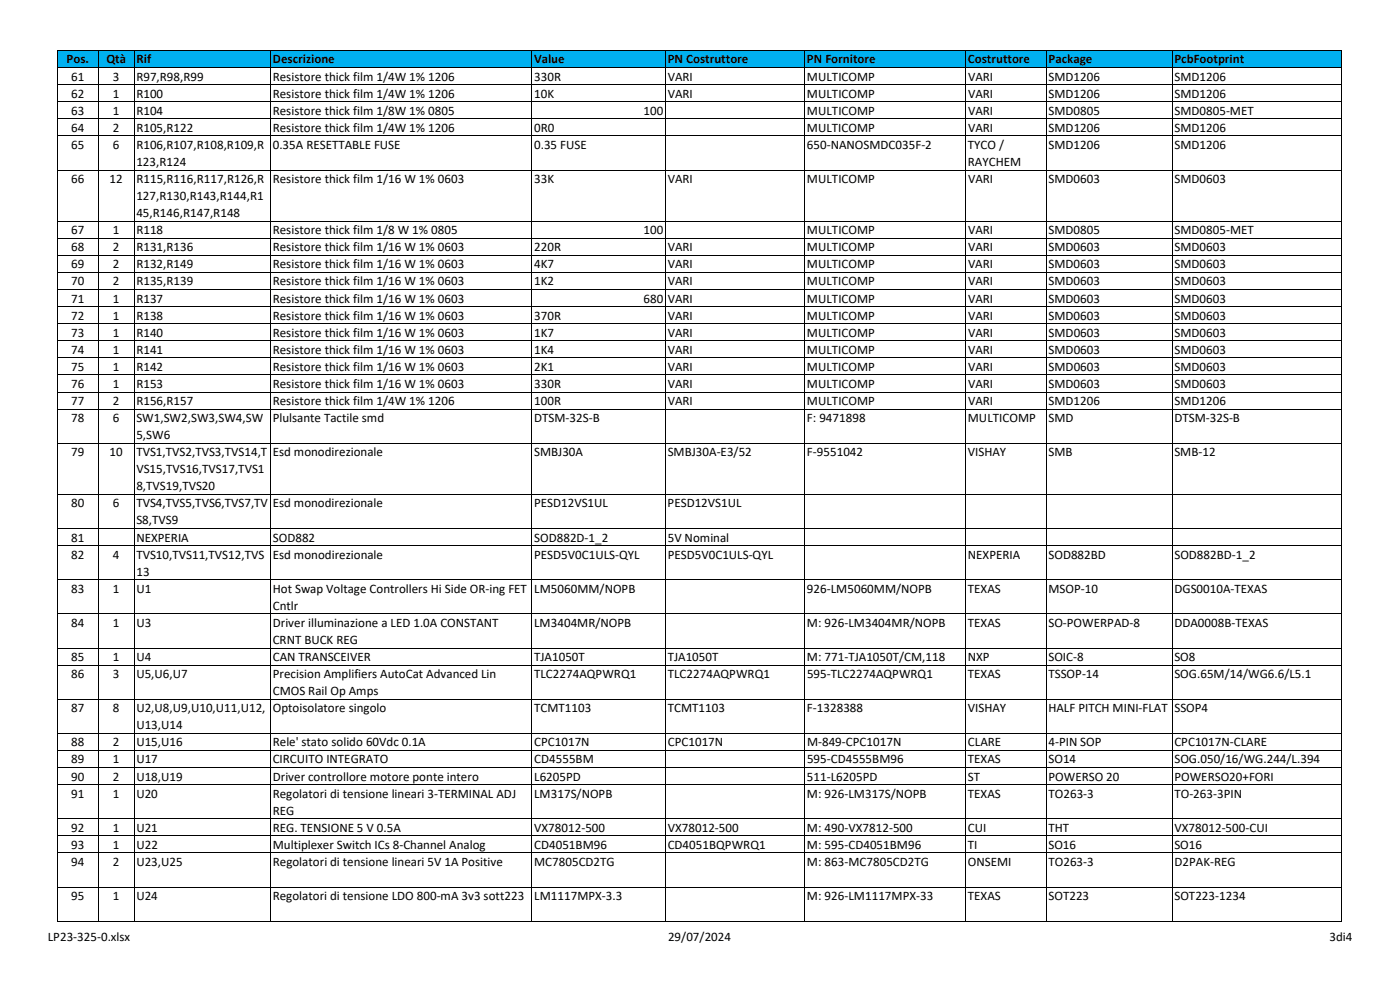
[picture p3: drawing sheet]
<svg xmlns="http://www.w3.org/2000/svg" width="420mm" height="297mm" viewBox="0 0 420 297" stroke-linecap="round" stroke-linejoin="round" font-family="sans-serif">
<defs><g id="words">
<g font-size="3.9">
<text x="20" y="19">Pos.</text>
<text x="31.9" y="19">Qtà</text>
<text x="41" y="19">Rif</text>
<text x="81.9" y="19">Descrizione</text>
<text x="160.3" y="19">Value</text>
<text x="200.4" y="19">PN Costruttore</text>
<text x="242.2" y="19">PN Fornitore</text>
<text x="290.5" y="19">Costruttore</text>
<text x="314.7" y="19">Package</text>
<text x="352.5" y="19">PcbFootprint</text>
<text x="21.4" y="24.2">61</text>
<text x="21.4" y="29.3">62</text>
<text x="33.9" y="24.2">3</text>
<text x="33.9" y="29.3">1</text>
<text x="40.9" y="24.2">R97,R98,R99</text>
<text x="40.9" y="29.3">R100</text>
<text x="81.8" y="29.3">Resistore thick film 1/4W 1% 1206</text>
<text x="81.9" y="24.2">Resistore thick film 1/4W 1% 1206</text>
<text x="160.3" y="29.3">10K</text>
<text x="160.3" y="24.2">330R</text>
<text x="200.4" y="24.2">VARI</text>
<text x="200.4" y="29.3">VARI</text>
<text x="242.2" y="24.2">MULTICOMP</text>
<text x="242.2" y="29.3">MULTICOMP</text>
<text x="290.5" y="29.3">VARI</text>
<text x="290.5" y="24.2">VARI</text>
<text x="314.7" y="29.3">SMD1206</text>
<text x="314.7" y="24.2">SMD1206</text>
<text x="352.5" y="29.3">SMD1206</text>
<text x="352.5" y="24.2">SMD1206</text>
<text x="21.4" y="34.4">63</text>
<text x="33.9" y="34.4">1</text>
<text x="40.9" y="34.4">R104</text>
<text x="81.8" y="34.4">Resistore thick film 1/8W 1% 0805</text>
<text x="193.2" y="34.4">100</text>
<text x="242.2" y="34.4">MULTICOMP</text>
<text x="290.5" y="34.4">VARI</text>
<text x="314.7" y="34.4">SMD0805</text>
<text x="352.5" y="34.4">SMD0805‐MET</text>
<text x="21.4" y="39.5">64</text>
<text x="33.9" y="39.5">2</text>
<text x="40.9" y="39.5">R105,R122</text>
<text x="81.8" y="39.5">Resistore thick film 1/4W 1% 1206</text>
<text x="160.3" y="39.5">0R0</text>
<text x="242.2" y="39.5">MULTICOMP</text>
<text x="290.5" y="39.5">VARI</text>
<text x="314.7" y="39.5">SMD1206</text>
<text x="352.5" y="39.5">SMD1206</text>
<text x="21.4" y="44.7">65</text>
<text x="33.9" y="44.7">6</text>
<text x="40.9" y="44.7">R106,R107,R108,R109,R</text>
<text x="81.9" y="44.7">0.35A RESETTABLE FUSE</text>
<text x="160.3" y="44.7">0.35 FUSE</text>
<text x="242.2" y="44.7">650‐NANOSMDC035F‐2</text>
<text x="290.5" y="44.7">TYCO /</text>
<text x="314.7" y="44.7">SMD1206</text>
<text x="352.5" y="44.7">SMD1206</text>
<text x="40.9" y="49.8">123,R124</text>
<text x="290.5" y="49.8">RAYCHEM</text>
<text x="21.4" y="54.9">66</text>
<text x="32.9" y="54.9">12</text>
<text x="40.9" y="54.9">R115,R116,R117,R126,R</text>
<text x="81.9" y="54.9">Resistore thick film 1/16 W 1% 0603</text>
<text x="160.3" y="54.9">33K</text>
<text x="200.4" y="54.9">VARI</text>
<text x="242.2" y="54.9">MULTICOMP</text>
<text x="290.5" y="54.9">VARI</text>
<text x="314.7" y="54.9">SMD0603</text>
<text x="352.5" y="54.9">SMD0603</text>
<text x="40.9" y="60">127,R130,R143,R144,R1</text>
<text x="40.9" y="65.2">45,R146,R147,R148</text>
<text x="21.4" y="70.3">67</text>
<text x="33.9" y="70.3">1</text>
<text x="40.9" y="70.3">R118</text>
<text x="81.9" y="70.3">Resistore thick film 1/8 W 1% 0805</text>
<text x="193.2" y="70.3">100</text>
<text x="242.2" y="70.3">MULTICOMP</text>
<text x="290.5" y="70.3">VARI</text>
<text x="314.7" y="70.3">SMD0805</text>
<text x="352.5" y="70.3">SMD0805‐MET</text>
<text x="21.4" y="75.4">68</text>
<text x="33.9" y="75.4">2</text>
<text x="40.9" y="75.4">R131,R136</text>
<text x="81.8" y="75.4">Resistore thick film 1/16 W 1% 0603</text>
<text x="160.3" y="75.4">220R</text>
<text x="200.4" y="75.4">VARI</text>
<text x="242.2" y="75.4">MULTICOMP</text>
<text x="290.5" y="75.4">VARI</text>
<text x="314.7" y="75.4">SMD0603</text>
<text x="352.5" y="75.4">SMD0603</text>
<text x="21.4" y="80.5">69</text>
<text x="33.9" y="80.5">2</text>
<text x="40.9" y="80.5">R132,R149</text>
<text x="81.8" y="80.5">Resistore thick film 1/16 W 1% 0603</text>
<text x="160.3" y="80.5">4K7</text>
<text x="200.4" y="80.5">VARI</text>
<text x="242.2" y="80.5">MULTICOMP</text>
<text x="290.5" y="80.5">VARI</text>
<text x="314.7" y="80.5">SMD0603</text>
<text x="352.5" y="80.5">SMD0603</text>
<text x="21.4" y="85.6">70</text>
<text x="33.9" y="85.6">2</text>
<text x="40.9" y="85.6">R135,R139</text>
<text x="81.8" y="85.6">Resistore thick film 1/16 W 1% 0603</text>
<text x="160.3" y="85.6">1K2</text>
<text x="200.4" y="85.6">VARI</text>
<text x="242.2" y="85.6">MULTICOMP</text>
<text x="290.5" y="85.6">VARI</text>
<text x="314.7" y="85.6">SMD0603</text>
<text x="352.5" y="85.6">SMD0603</text>
<text x="21.4" y="90.8">71</text>
<text x="21.4" y="95.9">72</text>
<text x="33.9" y="90.8">1</text>
<text x="33.9" y="95.9">1</text>
<text x="40.9" y="90.8">R137</text>
<text x="40.9" y="95.9">R138</text>
<text x="81.8" y="90.8">Resistore thick film 1/16 W 1% 0603</text>
<text x="81.8" y="95.9">Resistore thick film 1/16 W 1% 0603</text>
<text x="160.3" y="95.9">370R</text>
<text x="193.2" y="90.8">680 VARI</text>
<text x="200.4" y="95.9">VARI</text>
<text x="242.2" y="90.8">MULTICOMP</text>
<text x="242.2" y="95.9">MULTICOMP</text>
<text x="290.5" y="90.8">VARI</text>
<text x="290.5" y="95.9">VARI</text>
<text x="314.7" y="90.8">SMD0603</text>
<text x="314.7" y="95.9">SMD0603</text>
<text x="352.5" y="90.8">SMD0603</text>
<text x="352.5" y="95.9">SMD0603</text>
<text x="21.4" y="101">73</text>
<text x="33.9" y="101">1</text>
<text x="40.9" y="101">R140</text>
<text x="81.8" y="101">Resistore thick film 1/16 W 1% 0603</text>
<text x="160.3" y="101">1K7</text>
<text x="200.4" y="101">VARI</text>
<text x="242.2" y="101">MULTICOMP</text>
<text x="290.5" y="101">VARI</text>
<text x="314.7" y="101">SMD0603</text>
<text x="352.5" y="101">SMD0603</text>
<text x="21.4" y="106.1">74</text>
<text x="33.9" y="106.1">1</text>
<text x="40.9" y="106.1">R141</text>
<text x="81.9" y="106.1">Resistore thick film 1/16 W 1% 0603</text>
<text x="160.3" y="106.1">1K4</text>
<text x="200.4" y="106.1">VARI</text>
<text x="242.2" y="106.1">MULTICOMP</text>
<text x="290.5" y="106.1">VARI</text>
<text x="314.7" y="106.1">SMD0603</text>
<text x="352.5" y="106.1">SMD0603</text>
<text x="21.4" y="111.3">75</text>
<text x="33.9" y="111.3">1</text>
<text x="40.9" y="111.3">R142</text>
<text x="81.9" y="111.3">Resistore thick film 1/16 W 1% 0603</text>
<text x="160.3" y="111.3">2K1</text>
<text x="200.4" y="111.3">VARI</text>
<text x="242.2" y="111.3">MULTICOMP</text>
<text x="290.5" y="111.3">VARI</text>
<text x="314.7" y="111.3">SMD0603</text>
<text x="352.5" y="111.3">SMD0603</text>
<text x="21.4" y="116.4">76</text>
<text x="33.9" y="116.4">1</text>
<text x="40.9" y="116.4">R153</text>
<text x="81.9" y="116.4">Resistore thick film 1/16 W 1% 0603</text>
<text x="160.3" y="116.4">330R</text>
<text x="200.4" y="116.4">VARI</text>
<text x="242.2" y="116.4">MULTICOMP</text>
<text x="290.5" y="116.4">VARI</text>
<text x="314.7" y="116.4">SMD0603</text>
<text x="352.5" y="116.4">SMD0603</text>
<text x="21.4" y="121.5">77</text>
<text x="33.9" y="121.5">2</text>
<text x="40.9" y="121.5">R156,R157</text>
<text x="81.8" y="121.5">Resistore thick film 1/4W 1% 1206</text>
<text x="160.3" y="121.5">100R</text>
<text x="200.4" y="121.5">VARI</text>
<text x="242.2" y="121.5">MULTICOMP</text>
<text x="290.5" y="121.5">VARI</text>
<text x="314.7" y="121.5">SMD1206</text>
<text x="352.5" y="121.5">SMD1206</text>
<text x="21.4" y="126.6">78</text>
<text x="33.9" y="126.6">6</text>
<text x="40.9" y="126.6">SW1,SW2,SW3,SW4,SW</text>
<text x="40.9" y="131.7">5,SW6</text>
<text x="81.9" y="126.6">Plulsante Tactile smd</text>
<text x="160.3" y="126.6">DTSM‐32S‐B</text>
<text x="242.2" y="126.6">F: 9471898</text>
<text x="290.5" y="126.6">MULTICOMP</text>
<text x="314.7" y="126.6">SMD</text>
<text x="352.5" y="126.6">DTSM‐32S‐B</text>
<text x="21.4" y="136.9">79</text>
<text x="32.9" y="136.9">10</text>
<text x="40.9" y="136.9">TVS1,TVS2,TVS3,TVS14,T</text>
<text x="81.9" y="136.9">Esd monodirezionale</text>
<text x="160.3" y="136.9">SMBJ30A</text>
<text x="200.4" y="136.9">SMBJ30A‐E3/52</text>
<text x="242.2" y="136.9">F‐9551042</text>
<text x="290.5" y="136.9">VISHAY</text>
<text x="314.7" y="136.9">SMB</text>
<text x="352.5" y="136.9">SMB‐12</text>
<text x="40.9" y="142">VS15,TVS16,TVS17,TVS1</text>
<text x="40.9" y="147.1">8,TVS19,TVS20</text>
<text x="21.4" y="152.2">80</text>
<text x="33.9" y="152.2">6</text>
<text x="40.9" y="152.2">TVS4,TVS5,TVS6,TVS7,TV</text>
<text x="81.9" y="152.2">Esd monodirezionale</text>
<text x="160.3" y="152.2">PESD12VS1UL</text>
<text x="200.4" y="152.2">PESD12VS1UL</text>
<text x="40.9" y="157.4">S8,TVS9</text>
<text x="21.4" y="162.5">81</text>
<text x="21.4" y="167.6">82</text>
<text x="33.9" y="167.6">4</text>
<text x="40.9" y="167.6">TVS10,TVS11,TVS12,TVS</text>
<text x="40.9" y="162.5">NEXPERIA</text>
<text x="81.9" y="167.6">Esd monodirezionale</text>
<text x="81.9" y="162.5">SOD882</text>
<text x="160.3" y="167.6">PESD5V0C1ULS‐QYL</text>
<text x="160.3" y="162.5">SOD882D‐1_2</text>
<text x="200.4" y="167.6">PESD5V0C1ULS‐QYL</text>
<text x="200.4" y="162.5">5V Nominal</text>
<text x="290.5" y="167.6">NEXPERIA</text>
<text x="314.7" y="167.6">SOD882BD</text>
<text x="352.5" y="167.6">SOD882BD‐1_2</text>
<text x="40.9" y="172.7">13</text>
<text x="21.4" y="177.8">83</text>
<text x="33.9" y="177.8">1</text>
<text x="40.9" y="177.8">U1</text>
<text x="81.9" y="177.8">Hot Swap Voltage Controllers Hi Side OR‐ing FET</text>
<text x="160.3" y="177.8">LM5060MM/NOPB</text>
<text x="242.2" y="177.8">926‐LM5060MM/NOPB</text>
<text x="290.5" y="177.8">TEXAS</text>
<text x="314.7" y="177.8">MSOP‐10</text>
<text x="352.5" y="177.8">DGS0010A‐TEXAS</text>
<text x="81.9" y="183">Cntlr</text>
<text x="21.4" y="188.1">84</text>
<text x="33.9" y="188.1">1</text>
<text x="40.9" y="188.1">U3</text>
<text x="81.9" y="188.1">Driver illuminazione a LED 1.0A CONSTANT</text>
<text x="160.3" y="188.1">LM3404MR/NOPB</text>
<text x="242.2" y="188.1">M: 926‐LM3404MR/NOPB</text>
<text x="290.5" y="188.1">TEXAS</text>
<text x="314.7" y="188.1">SO‐POWERPAD‐8</text>
<text x="352.5" y="188.1">DDA0008B‐TEXAS</text>
<text x="81.9" y="193.2">CRNT BUCK REG</text>
<text x="21.4" y="198.3">85</text>
<text x="21.4" y="203.5">86</text>
<text x="33.9" y="203.5">3</text>
<text x="33.9" y="198.3">1</text>
<text x="40.9" y="203.5">U5,U6,U7</text>
<text x="40.9" y="198.3">U4</text>
<text x="81.9" y="198.3">CAN TRANSCEIVER</text>
<text x="81.9" y="203.5">Precision Amplifiers AutoCat Advanced Lin</text>
<text x="160.3" y="203.5">TLC2274AQPWRQ1</text>
<text x="160.3" y="198.3">TJA1050T</text>
<text x="200.4" y="198.3">TJA1050T</text>
<text x="200.4" y="203.5">TLC2274AQPWRQ1</text>
<text x="242.2" y="198.3">M: 771‐TJA1050T/CM,118</text>
<text x="242.2" y="203.5">595‐TLC2274AQPWRQ1</text>
<text x="290.5" y="198.3">NXP</text>
<text x="290.5" y="203.5">TEXAS</text>
<text x="314.6" y="198.3">SOIC‐8</text>
<text x="314.7" y="203.5">TSSOP‐14</text>
<text x="352.5" y="203.5">SOG.65M/14/WG6.6/L5.1</text>
<text x="352.5" y="198.3">SO8</text>
<text x="81.9" y="208.6">CMOS Rail Op Amps</text>
<text x="21.4" y="213.7">87</text>
<text x="33.9" y="213.7">8</text>
<text x="40.9" y="213.7">U2,U8,U9,U10,U11,U12,</text>
<text x="81.9" y="213.7">Optoisolatore singolo</text>
<text x="160.3" y="213.7">TCMT1103</text>
<text x="200.4" y="213.7">TCMT1103</text>
<text x="242.2" y="213.7">F‐1328388</text>
<text x="290.5" y="213.7">VISHAY</text>
<text x="314.7" y="213.7">HALF PITCH MINI‐FLAT SSOP4</text>
<text x="40.9" y="218.8">U13,U14</text>
<text x="21.4" y="223.9">88</text>
<text x="33.9" y="223.9">2</text>
<text x="40.9" y="223.9">U15,U16</text>
<text x="81.9" y="223.9">Rele' stato solido 60Vdc 0.1A</text>
<text x="160.3" y="223.9">CPC1017N</text>
<text x="200.4" y="223.9">CPC1017N</text>
<text x="242.2" y="223.9">M‐849‐CPC1017N</text>
<text x="290.5" y="223.9">CLARE</text>
<text x="314.7" y="223.9">4‐PIN SOP</text>
<text x="352.5" y="223.9">CPC1017N‐CLARE</text>
<text x="21.4" y="229.1">89</text>
<text x="33.9" y="229.1">1</text>
<text x="40.9" y="229.1">U17</text>
<text x="81.8" y="229.1">CIRCUITO INTEGRATO</text>
<text x="160.3" y="229.1">CD4555BM</text>
<text x="242.2" y="229.1">595‐CD4555BM96</text>
<text x="290.5" y="229.1">TEXAS</text>
<text x="314.7" y="229.1">SO14</text>
<text x="352.5" y="229.1">SOG.050/16/WG.244/L.394</text>
<text x="21.4" y="239.3">91</text>
<text x="21.4" y="234.2">90</text>
<text x="33.9" y="239.3">1</text>
<text x="33.9" y="234.2">2</text>
<text x="40.9" y="239.3">U20</text>
<text x="40.9" y="234.2">U18,U19</text>
<text x="81.9" y="239.3">Regolatori di tensione lineari 3‐TERMINAL ADJ</text>
<text x="81.9" y="234.2">Driver controllore motore ponte intero</text>
<text x="160.3" y="239.3">LM317S/NOPB</text>
<text x="160.3" y="234.2">L6205PD</text>
<text x="242.2" y="234.2">511‐L6205PD</text>
<text x="242.2" y="239.3">M: 926‐LM317S/NOPB</text>
<text x="290.5" y="234.2">ST</text>
<text x="290.5" y="239.3">TEXAS</text>
<text x="314.6" y="234.2">POWERSO 20</text>
<text x="314.7" y="239.3">TO263‐3</text>
<text x="352.4" y="234.2">POWERSO20+FORI</text>
<text x="352.5" y="239.3">TO‐263‐3PIN</text>
<text x="81.9" y="244.4">REG</text>
<text x="21.4" y="249.6">92</text>
<text x="33.9" y="249.6">1</text>
<text x="40.9" y="249.6">U21</text>
<text x="81.9" y="249.6">REG. TENSIONE 5 V 0.5A</text>
<text x="160.3" y="249.6">VX78012‐500</text>
<text x="200.4" y="249.6">VX78012‐500</text>
<text x="242.2" y="249.6">M: 490‐VX7812‐500</text>
<text x="290.5" y="249.6">CUI</text>
<text x="314.7" y="249.6">THT</text>
<text x="352.5" y="249.6">VX78012‐500‐CUI</text>
<text x="21.4" y="254.7">93</text>
<text x="33.9" y="254.7">1</text>
<text x="40.9" y="254.7">U22</text>
<text x="81.9" y="254.7">Multiplexer Switch ICs 8‐Channel Analog</text>
<text x="160.3" y="254.7">CD4051BM96</text>
<text x="200.4" y="254.7">CD4051BQPWRQ1</text>
<text x="242.2" y="254.7">M: 595‐CD4051BM96</text>
<text x="290.5" y="254.7">TI</text>
<text x="314.6" y="254.7">SO16</text>
<text x="352.5" y="254.7">SO16</text>
<text x="21.4" y="259.8">94</text>
<text x="33.9" y="259.8">2</text>
<text x="40.9" y="259.8">U23,U25</text>
<text x="81.9" y="259.8">Regolatori di tensione lineari 5V 1A Positive</text>
<text x="160.3" y="259.8">MC7805CD2TG</text>
<text x="242.2" y="259.8">M: 863‐MC7805CD2TG</text>
<text x="290.5" y="259.8">ONSEMI</text>
<text x="314.7" y="259.8">TO263‐3</text>
<text x="352.5" y="259.8">D2PAK‐REG</text>
<text x="21.4" y="270">95</text>
<text x="33.9" y="270">1</text>
<text x="40.9" y="270">U24</text>
<text x="81.9" y="270">Regolatori di tensione LDO 800‐mA 3v3 sott223</text>
<text x="160.3" y="270">LM1117MPX‐3.3</text>
<text x="242.2" y="270">M: 926‐LM1117MPX‐33</text>
<text x="290.5" y="270">TEXAS</text>
<text x="314.7" y="270">SOT223</text>
<text x="352.5" y="270">SOT223‐1234</text>
<text x="14.3" y="282.3">LP23‐325‐0.xlsx</text>
<text x="200.5" y="282.3">29/07/2024</text>
<text x="399" y="282.3">3di4</text>
</g>
</g></defs>
<path d="M17.4 15.3h385.3v5h-385.3z" fill="#00b0f0"/>
<g fill="none" stroke="#000" stroke-width=".3">
<path d="M29.5 15.2v261.2M40.3 15.2v261.2M81.2 15.2v261.2M159.6 15.2v261.2M199.7 15.2v261.2M241.5 15.2v261.2M289.8 15.2v261.2M314 15.2v261.2M351.8 15.2v261.2M402.7 15.2h-385.5v261.2h385.5v-261.2M17.3 20.3h385.4M17.3 25.4h385.4"/>
<path d="M17.3 30.5h385.4M17.3 35.7h385.4M17.3 40.8h385.4M17.3 51h385.4M17.3 66.4h385.4M17.3 71.5h385.4M17.3 76.6h385.4M17.3 81.8h385.4M17.3 86.9h385.4M17.3 92h385.4M17.3 97.1h385.4M17.3 102.3h385.4"/>
<path d="M17.3 107.4h385.4M17.3 112.5h385.4M17.3 117.6h385.4M17.3 122.7h385.4M17.3 133h385.4M17.3 148.4h385.4M17.3 158.6h385.4M17.3 163.7h385.4M17.3 174h385.4M17.3 184.2h385.4M17.3 194.5h385.4M17.3 199.6h385.4"/>
<path d="M17.3 209.8h385.4M17.3 220.1h385.4M17.3 225.2h385.4M17.3 230.3h385.4M17.3 235.4h385.4M17.3 245.7h385.4M17.3 250.8h385.4M17.3 255.9h385.4M17.3 266.2h385.4"/>
</g>
<use href="#words"/>
</svg>
